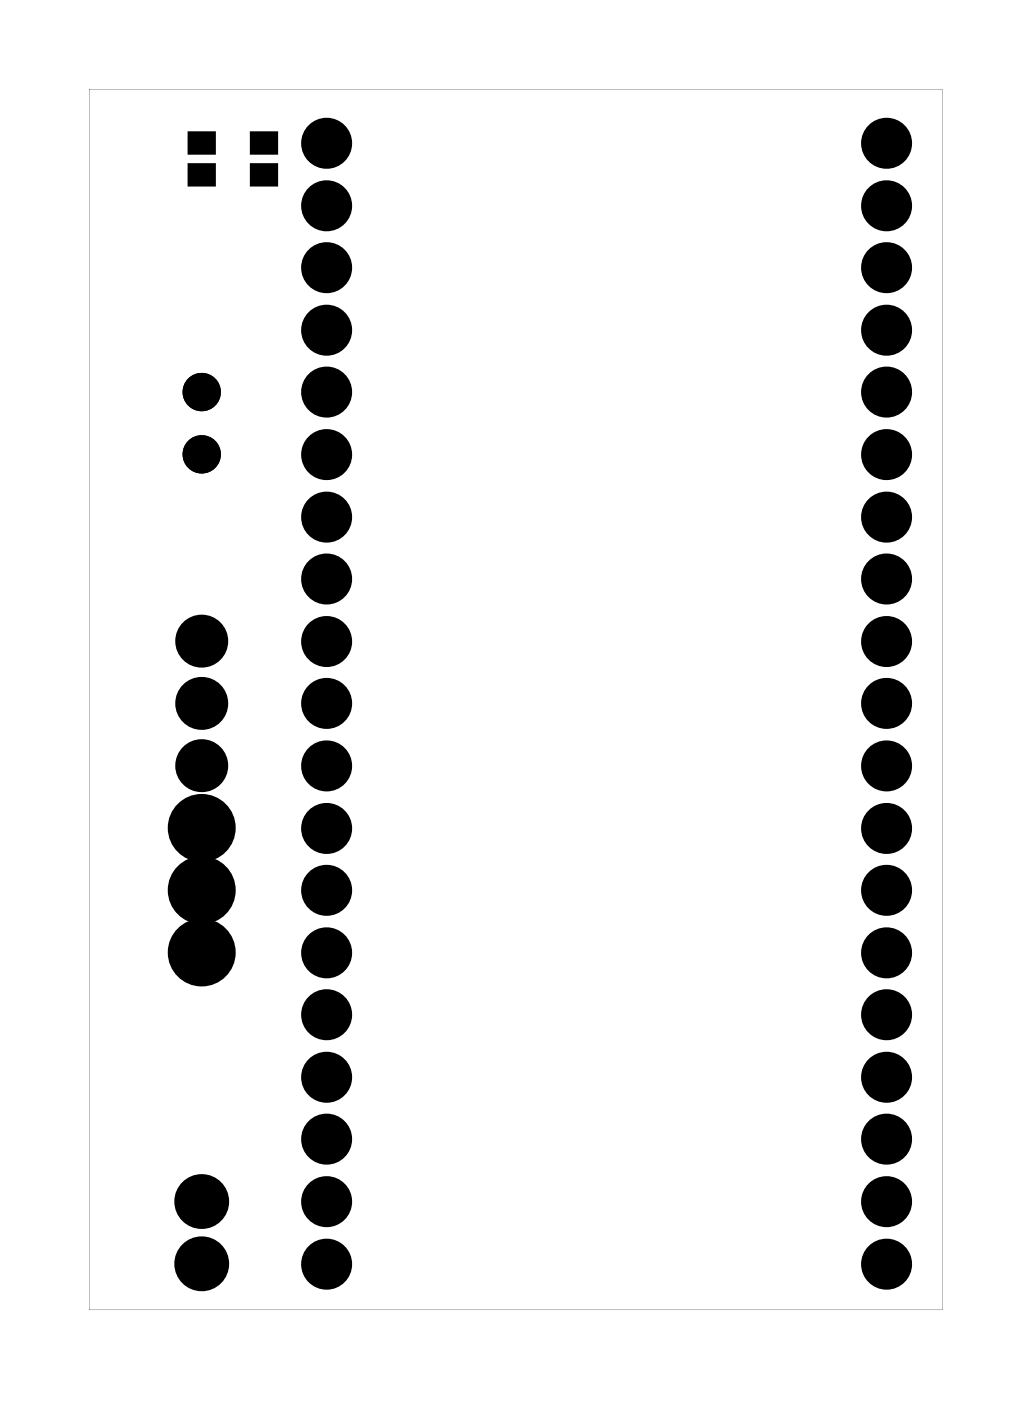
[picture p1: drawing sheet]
<svg xmlns="http://www.w3.org/2000/svg" width="42mm" height="57mm" viewBox="0 0 42 57" stroke-linecap="round" stroke-linejoin="round" font-family="sans-serif">
<g fill="#000">
<path d="M7.8 6.8h.9v.7h-.9zM7.8 5.5h.9v.7h-.9zM10.3 6.8h.9v.7h-.9zM10.3 5.5h.9v.7h-.9z"/>
<path d="M3.6 3.6h34.9v49.8h-34.9zM3.6 3.6v49.8h34.8v-49.8z"/>
</g>
<path d="M7.8 6.8h.9v.7h-.9zM7.8 5.5h.9v.7h-.9zM10.3 6.8h.9v.7h-.9zM10.3 5.5h.9v.7h-.9z" fill="none" stroke="#000" stroke-width=".25"/>
<g fill="#000">
<circle cx="8.2" cy="18.5" r=".53"/>
<circle cx="8.2" cy="16" r=".53"/>
<circle cx="13.3" cy="10.9" r=".7"/>
<circle cx="13.3" cy="5.8" r=".7"/>
<circle cx="13.3" cy="13.5" r=".7"/>
<circle cx="13.3" cy="8.4" r=".7"/>
<circle cx="13.3" cy="16" r=".7"/>
<circle cx="13.3" cy="18.5" r=".7"/>
<circle cx="36.2" cy="10.9" r=".7"/>
<circle cx="36.2" cy="5.8" r=".7"/>
<circle cx="36.2" cy="13.5" r=".7"/>
<circle cx="36.2" cy="8.4" r=".7"/>
<circle cx="36.2" cy="18.5" r=".7"/>
<circle cx="36.2" cy="16" r=".7"/>
<circle cx="8.2" cy="31.2" r=".7"/>
<circle cx="8.2" cy="28.7" r=".7"/>
<circle cx="8.2" cy="26.2" r=".7"/>
<circle cx="8.2" cy="38.9" r="1"/>
<circle cx="8.2" cy="33.8" r="1"/>
<circle cx="8.2" cy="36.3" r="1"/>
<circle cx="13.3" cy="21.1" r=".7"/>
<circle cx="13.3" cy="23.6" r=".7"/>
<circle cx="13.3" cy="36.3" r=".7"/>
<circle cx="13.3" cy="28.7" r=".7"/>
<circle cx="13.3" cy="26.2" r=".7"/>
<circle cx="13.3" cy="38.9" r=".7"/>
<circle cx="13.3" cy="31.2" r=".7"/>
<circle cx="13.3" cy="33.8" r=".7"/>
<circle cx="36.2" cy="21.1" r=".7"/>
<circle cx="36.2" cy="23.6" r=".7"/>
<circle cx="36.2" cy="36.3" r=".7"/>
<circle cx="36.2" cy="33.8" r=".7"/>
<circle cx="36.2" cy="38.9" r=".7"/>
<circle cx="36.2" cy="28.7" r=".7"/>
<circle cx="36.2" cy="26.2" r=".7"/>
<circle cx="36.2" cy="31.2" r=".7"/>
<circle cx="8.2" cy="49" r=".74"/>
<circle cx="8.2" cy="51.6" r=".74"/>
<circle cx="13.3" cy="49" r=".7"/>
<circle cx="13.3" cy="46.5" r=".7"/>
<circle cx="13.3" cy="51.6" r=".7"/>
<circle cx="13.3" cy="41.4" r=".7"/>
<circle cx="13.3" cy="43.9" r=".7"/>
<circle cx="36.2" cy="49" r=".7"/>
<circle cx="36.2" cy="51.6" r=".7"/>
<circle cx="36.2" cy="46.5" r=".7"/>
<circle cx="36.2" cy="41.4" r=".7"/>
<circle cx="36.2" cy="43.9" r=".7"/>
</g>
<g fill="none" stroke="#000" stroke-width=".76" stroke-linecap="butt">
<circle cx="8.2" cy="26.2" r=".7"/>
<circle cx="8.2" cy="28.7" r=".7"/>
<circle cx="8.2" cy="31.2" r=".7"/>
<circle cx="8.2" cy="36.3" r="1"/>
<circle cx="8.2" cy="33.8" r="1"/>
<circle cx="8.2" cy="38.9" r="1"/>
<circle cx="8.2" cy="51.6" r=".74"/>
<circle cx="8.2" cy="49" r=".74"/>
</g>
<g fill="none" stroke="#000" stroke-width=".51">
<circle cx="8.2" cy="18.5" r=".53"/>
<circle cx="8.2" cy="16" r=".53"/>
</g>
<g fill="none" stroke="#000" stroke-width=".67" stroke-linecap="butt">
<circle cx="13.3" cy="10.9" r=".7"/>
<circle cx="13.3" cy="18.5" r=".7"/>
<circle cx="13.3" cy="16" r=".7"/>
<circle cx="13.3" cy="8.4" r=".7"/>
<circle cx="13.3" cy="5.8" r=".7"/>
<circle cx="13.3" cy="13.5" r=".7"/>
<circle cx="36.2" cy="10.9" r=".7"/>
<circle cx="36.2" cy="16" r=".7"/>
<circle cx="36.2" cy="18.5" r=".7"/>
<circle cx="36.2" cy="8.4" r=".7"/>
<circle cx="36.2" cy="5.8" r=".7"/>
<circle cx="36.2" cy="13.5" r=".7"/>
<circle cx="13.3" cy="21.1" r=".7"/>
<circle cx="13.3" cy="23.6" r=".7"/>
<circle cx="13.3" cy="26.2" r=".7"/>
<circle cx="13.3" cy="28.7" r=".7"/>
<circle cx="13.3" cy="31.2" r=".7"/>
<circle cx="13.3" cy="33.8" r=".7"/>
<circle cx="13.3" cy="36.3" r=".7"/>
<circle cx="13.3" cy="38.9" r=".7"/>
<circle cx="36.2" cy="21.1" r=".7"/>
<circle cx="36.2" cy="23.6" r=".7"/>
<circle cx="36.2" cy="33.8" r=".7"/>
<circle cx="36.2" cy="31.2" r=".7"/>
<circle cx="36.2" cy="28.7" r=".7"/>
<circle cx="36.2" cy="36.3" r=".7"/>
<circle cx="36.2" cy="26.2" r=".7"/>
<circle cx="36.2" cy="38.9" r=".7"/>
<circle cx="13.3" cy="49" r=".7"/>
<circle cx="13.3" cy="51.6" r=".7"/>
<circle cx="13.3" cy="41.4" r=".7"/>
<circle cx="13.3" cy="46.5" r=".7"/>
<circle cx="13.3" cy="43.9" r=".7"/>
<circle cx="36.2" cy="51.6" r=".7"/>
<circle cx="36.2" cy="49" r=".7"/>
<circle cx="36.2" cy="43.9" r=".7"/>
<circle cx="36.2" cy="41.4" r=".7"/>
<circle cx="36.2" cy="46.5" r=".7"/>
</g>
</svg>
